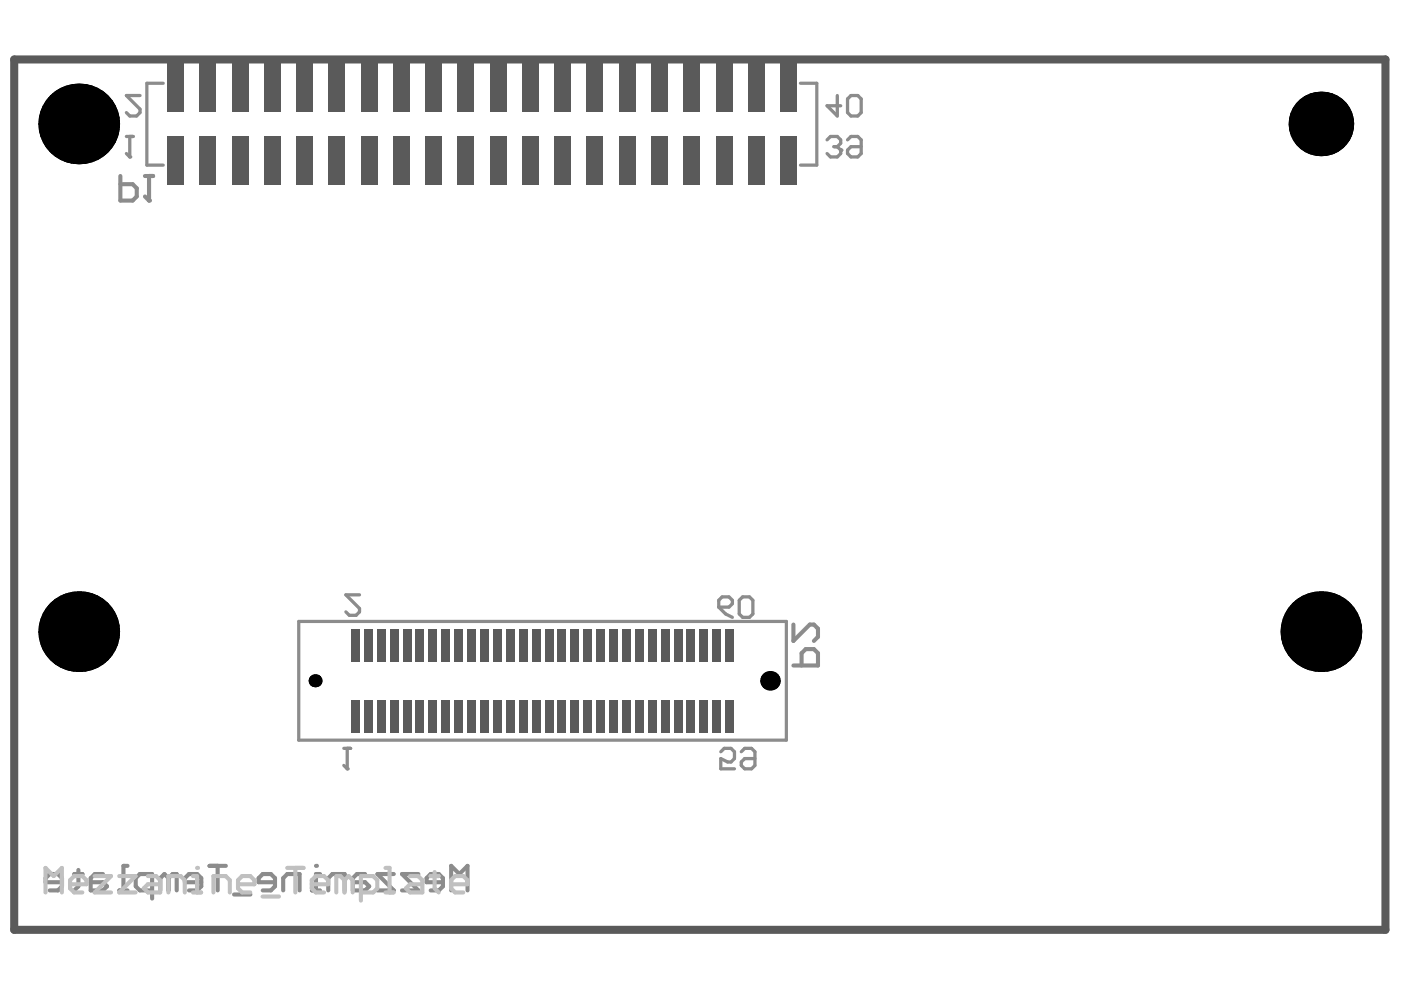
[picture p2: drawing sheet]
<svg xmlns="http://www.w3.org/2000/svg" width="297mm" height="210mm" viewBox="0 0 297 210" stroke-linecap="round" stroke-linejoin="round" font-family="sans-serif">
<path d="M3 12.6h290.7v184.5h-290.7z" fill="none" stroke="#5a5a5a" stroke-width="1.7"/>
<path d="M34.6 17.7h-3.5v17.3h3.5M169.7 17.7h3.5v17.3h-3.5M63.3 131.8h103.4v25.1h-103.4z" fill="none" stroke="#8c8c8c" stroke-width=".68"/>
<path d="M26.8 28.9h1.4M27.5 28.9v4.4M29.7 20.3h-2.9l2.9 2.8v.8l-.7 .7h-1.5l-.7-.7" fill="none" stroke="#8c8c8c" stroke-width=".7"/>
<circle cx="27.5" cy="33.3" r=".35" fill="#8c8c8c"/>
<path d="M26.8 32.6l.7 .7M72.9 158.7h1.4M73.6 158.7v4.3" fill="none" stroke="#8c8c8c" stroke-width=".7"/>
<circle cx="73.6" cy="163" r=".35" fill="#8c8c8c"/>
<path d="M177.5 20.3v4.3l-2.1-2.2h2.8M178.2 31.8v.8l-.7 .7h-1.4l-.7-.7M179.7 21l.7-.7h1.5l.7 .7v2.9l-.7 .7h-1.5l-.7-.7zM76.2 126.1h-2.9l2.9 2.9v.7l-.7 .8h-1.4l-.8-.8M152.4 128.7l1.4 1.5 1.5 .7M152.4 127.3l.7-.7h1.5l.7 .7v.7l-.7 .7h-2.2zM157.5 126.6h1.4l.7 .7v2.9l-.7 .7h-1.4l-.8-.7v-2.9zM152.8 159.4l.7-.7h1.5l.7 .7v1.4l-.7 .8h-.7l-1.5-.8v2.2h2.9M157.2 159.4l.7-.7h1.4l.8 .7v2.9l-.8 .7h-1.4l-.7-.7v-.7l.7-.8h2.2M72.9 162.3l.7 .7" fill="none" stroke="#8c8c8c" stroke-width=".7"/>
<path d="M168.2 132.4v3.5l3.5-3.5h.9l.8 .9v1.7l-.8 .9M168.2 141.1h5.2v-2.6l-.8-.9h-1.8l-.8 .9v2.6" fill="none" stroke="#8c8c8c" stroke-width=".87"/>
<circle cx="178.2" cy="31.8" r=".35" fill="#8c8c8c"/>
<path d="M175.4 29.7l.7-.8h1.4l.7 .8v.7l-.7 .7M176.8 31.1h.7M177.5 31.1l.7 .7M179.7 29.7l.7-.8h1.5l.7 .8v2.9l-.7 .7h-1.5l-.7-.7v-.8l.7-.7h2.2" fill="none" stroke="#8c8c8c" stroke-width=".7"/>
<path d="M25.5 37.3v5.2h2.6l.9-.8v-1.8l-.9-.8h-2.6M30.7 37.3h1.8M31.6 37.3v5.2" fill="none" stroke="#8c8c8c" stroke-width=".87"/>
<circle cx="31.6" cy="42.5" r=".43" fill="#8c8c8c"/>
<path d="M30.7 41.7l.9 .8M66.1 188.8h1.8M67.9 185.3h-.9v3.5M69.6 188.8v-2.6l.9-.9h2.6v3.5M77.4 185.3h-1.7l-.9 .9v2.6h2.6l.9-.9-.9-.8h-2.6M83.5 185.3h-3.5l3.5 3.5h-3.5M88.7 185.3h-3.5l3.5 3.5h-3.5M93.9 187.1h-3.5v-.9l.9-.9h1.7l.9 .9v1.7l-.9 .9h-1.7M95.7 188.8v-5.2l1.7 1.7 1.7-1.7v5.2" fill="none" stroke="#8c8c8c" stroke-width=".87"/>
<circle cx="67" cy="183.6" r=".43" fill="#8c8c8c"/>
<g fill="none" stroke="#8c8c8c" stroke-width=".87">
<path d="M13.1 187.1h-3.4v-.9l.8-.9h1.8l.8 .9v1.7l-.8 .9h-1.8M15.8 185.3h1.7M16.6 184.4v3.5l-.8 .9M21.8 185.3h-1.7l-.9 .9v2.6h2.6l.9-.9-.9-.8h-2.6M25.3 188.8h1.7M27 183.6h-.8v5.2M32.3 188.8h-2.7l-.8-.9v-1.7l.8-.9h2.7v5.2M35.7 186.2l.9-.9h.9v3.5M35.7 186.2v2.6M35.7 186.2l-.8-.9-.9 .9v2.6M42.7 187.1h-3.5v-.9l.9-.9h1.7l.9 .9v1.7l-.9 .9h-1.7M44.4 183.6h3.5"/>
<path d="M46.1 183.6v5.2M49.6 189.7h3.5M58.3 187.1h-3.5v-.9l.9-.9h1.7l.9 .9v1.7l-.9 .9h-1.7M60 188.8v-2.6l.9-.9h2.6v3.5"/>
</g>
<g fill="#000">
<circle cx="16.7" cy="26.3" r="8.6"/>
<circle cx="280.1" cy="26.3" r="6.8"/>
<circle cx="16.7" cy="133.9" r="8.6"/>
<circle cx="280.1" cy="133.9" r="8.6"/>
<circle cx="66.8" cy="144.3" r="1.37"/>
<circle cx="163.3" cy="144.3" r="2.05"/>
</g>
<g fill="#5a5a5a">
<path d="M74.5 148.4h1.7v6.9h-1.7z" fill-rule="evenodd"/>
<path d="M77.2 148.4h1.7v6.9h-1.7z" fill-rule="evenodd"/>
<path d="M77.2 133.4h1.7v6.8h-1.7z" fill-rule="evenodd"/>
<path d="M74.5 133.4h1.7v6.8h-1.7z" fill-rule="evenodd"/>
<path d="M82.7 148.4h1.7v6.9h-1.7z" fill-rule="evenodd"/>
<path d="M82.7 133.4h1.7v6.8h-1.7z" fill-rule="evenodd"/>
<path d="M90.9 148.4h1.7v6.9h-1.7z" fill-rule="evenodd"/>
<path d="M88.2 148.4h1.7v6.9h-1.7z" fill-rule="evenodd"/>
<path d="M90.9 133.4h1.7v6.8h-1.7z" fill-rule="evenodd"/>
<path d="M88.2 133.4h1.7v6.8h-1.7z" fill-rule="evenodd"/>
<path d="M96.4 148.4h1.7v6.9h-1.7z" fill-rule="evenodd"/>
<path d="M96.4 133.4h1.7v6.8h-1.7z" fill-rule="evenodd"/>
<path d="M97.1 13.5h3.4v10.2h-3.4z" fill-rule="evenodd"/>
<path d="M104.6 148.4h1.7v6.9h-1.7z" fill-rule="evenodd"/>
<path d="M101.9 148.4h1.7v6.9h-1.7z" fill-rule="evenodd"/>
<path d="M104.6 133.4h1.7v6.8h-1.7z" fill-rule="evenodd"/>
<path d="M101.9 133.4h1.7v6.8h-1.7z" fill-rule="evenodd"/>
<path d="M103.9 13.5h3.4v10.2h-3.4z" fill-rule="evenodd"/>
<path d="M110.1 148.4h1.7v6.9h-1.7z" fill-rule="evenodd"/>
<path d="M110.1 133.4h1.7v6.8h-1.7z" fill-rule="evenodd"/>
<path d="M110.8 13.5h3.4v10.2h-3.4z" fill-rule="evenodd"/>
<path d="M118.3 148.4h1.7v6.9h-1.7z" fill-rule="evenodd"/>
<path d="M115.5 148.4h1.8v6.9h-1.8z" fill-rule="evenodd"/>
<path d="M118.3 133.4h1.7v6.8h-1.7z" fill-rule="evenodd"/>
<path d="M115.5 133.4h1.8v6.8h-1.8z" fill-rule="evenodd"/>
<path d="M117.6 13.5h3.4v10.2h-3.4z" fill-rule="evenodd"/>
<path d="M126.5 148.4h1.7v6.9h-1.7z" fill-rule="evenodd"/>
<path d="M123.8 148.4h1.7v6.9h-1.7z" fill-rule="evenodd"/>
<path d="M126.5 133.4h1.7v6.8h-1.7z" fill-rule="evenodd"/>
<path d="M123.8 133.4h1.7v6.8h-1.7z" fill-rule="evenodd"/>
<path d="M124.4 13.5h3.5v10.2h-3.5z" fill-rule="evenodd"/>
<path d="M132 148.4h1.7v6.9h-1.7z" fill-rule="evenodd"/>
<path d="M129.2 148.4h1.7v6.9h-1.7z" fill-rule="evenodd"/>
<path d="M132 133.4h1.7v6.8h-1.7z" fill-rule="evenodd"/>
<path d="M129.2 133.4h1.7v6.8h-1.7z" fill-rule="evenodd"/>
<path d="M131.3 13.5h3.4v10.2h-3.4z" fill-rule="evenodd"/>
<path d="M140.2 148.4h1.7v6.9h-1.7z" fill-rule="evenodd"/>
<path d="M137.4 148.4h1.7v6.9h-1.7z" fill-rule="evenodd"/>
<path d="M140.2 133.4h1.7v6.8h-1.7z" fill-rule="evenodd"/>
<path d="M137.4 133.4h1.7v6.8h-1.7z" fill-rule="evenodd"/>
<path d="M138.1 13.5h3.4v10.2h-3.4z" fill-rule="evenodd"/>
<path d="M145.6 148.4h1.8v6.9h-1.8z" fill-rule="evenodd"/>
<path d="M145.6 133.4h1.8v6.8h-1.8z" fill-rule="evenodd"/>
<path d="M145 13.5h3.4v10.2h-3.4z" fill-rule="evenodd"/>
<path d="M153.9 148.4h1.7v6.9h-1.7z" fill-rule="evenodd"/>
<path d="M151.1 148.4h1.7v6.9h-1.7z" fill-rule="evenodd"/>
<path d="M153.9 133.4h1.7v6.8h-1.7z" fill-rule="evenodd"/>
<path d="M151.1 133.4h1.7v6.8h-1.7z" fill-rule="evenodd"/>
<path d="M151.8 13.5h3.4v10.2h-3.4z" fill-rule="evenodd"/>
<path d="M158.6 13.5h3.5v10.2h-3.5z" fill-rule="evenodd"/>
<path d="M165.5 13.5h3.4v10.2h-3.4z" fill-rule="evenodd"/>
<path d="M97.1 28.8h3.4v10.3h-3.4z" fill-rule="evenodd"/>
<path d="M103.9 28.8h3.4v10.3h-3.4z" fill-rule="evenodd"/>
<path d="M110.8 28.8h3.4v10.3h-3.4z" fill-rule="evenodd"/>
<path d="M117.6 28.8h3.4v10.3h-3.4z" fill-rule="evenodd"/>
<path d="M124.4 28.8h3.5v10.3h-3.5z" fill-rule="evenodd"/>
<path d="M131.3 28.8h3.4v10.3h-3.4z" fill-rule="evenodd"/>
<path d="M138.1 28.8h3.4v10.3h-3.4z" fill-rule="evenodd"/>
<path d="M145 28.8h3.4v10.3h-3.4z" fill-rule="evenodd"/>
<path d="M151.8 28.8h3.4v10.3h-3.4z" fill-rule="evenodd"/>
<path d="M158.6 28.8h3.5v10.3h-3.5z" fill-rule="evenodd"/>
<path d="M165.5 28.8h3.4v10.3h-3.4z" fill-rule="evenodd"/>
<path d="M49.2 13.5h3.4v10.2h-3.4z" fill-rule="evenodd"/>
<path d="M42.3 13.5h3.5v10.2h-3.5z" fill-rule="evenodd"/>
<path d="M35.5 13.5h3.4v10.2h-3.4z" fill-rule="evenodd"/>
<path d="M80 148.4h1.7v6.9h-1.7z" fill-rule="evenodd"/>
<path d="M80 133.4h1.7v6.8h-1.7z" fill-rule="evenodd"/>
<path d="M76.6 13.5h3.4v10.2h-3.4z" fill-rule="evenodd"/>
<path d="M69.7 13.5h3.4v10.2h-3.4z" fill-rule="evenodd"/>
<path d="M62.9 13.5h3.4v10.2h-3.4z" fill-rule="evenodd"/>
<path d="M107.3 148.4h1.7v6.9h-1.7z" fill-rule="evenodd"/>
<path d="M99.1 148.4h1.7v6.9h-1.7z" fill-rule="evenodd"/>
<path d="M93.7 148.4h1.7v6.9h-1.7z" fill-rule="evenodd"/>
<path d="M85.4 148.4h1.8v6.9h-1.8z" fill-rule="evenodd"/>
<path d="M107.3 133.4h1.7v6.8h-1.7z" fill-rule="evenodd"/>
<path d="M99.1 133.4h1.7v6.8h-1.7z" fill-rule="evenodd"/>
<path d="M93.7 133.4h1.7v6.8h-1.7z" fill-rule="evenodd"/>
<path d="M85.4 133.4h1.8v6.8h-1.8z" fill-rule="evenodd"/>
<path d="M90.2 13.5h3.5v10.2h-3.5z" fill-rule="evenodd"/>
<path d="M134.7 148.4h1.7v6.9h-1.7z" fill-rule="evenodd"/>
<path d="M121 148.4h1.7v6.9h-1.7z" fill-rule="evenodd"/>
<path d="M112.8 148.4h1.7v6.9h-1.7z" fill-rule="evenodd"/>
<path d="M134.7 133.4h1.7v6.8h-1.7z" fill-rule="evenodd"/>
<path d="M121 133.4h1.7v6.8h-1.7z" fill-rule="evenodd"/>
<path d="M112.8 133.4h1.7v6.8h-1.7z" fill-rule="evenodd"/>
<path d="M148.4 148.4h1.7v6.9h-1.7z" fill-rule="evenodd"/>
<path d="M142.9 148.4h1.7v6.9h-1.7z" fill-rule="evenodd"/>
<path d="M148.4 133.4h1.7v6.8h-1.7z" fill-rule="evenodd"/>
<path d="M142.9 133.4h1.7v6.8h-1.7z" fill-rule="evenodd"/>
<path d="M49.2 28.8h3.4v10.3h-3.4z" fill-rule="evenodd"/>
<path d="M42.3 28.8h3.5v10.3h-3.5z" fill-rule="evenodd"/>
<path d="M35.5 28.8h3.4v10.3h-3.4z" fill-rule="evenodd"/>
<path d="M76.6 28.8h3.4v10.3h-3.4z" fill-rule="evenodd"/>
<path d="M69.7 28.8h3.4v10.3h-3.4z" fill-rule="evenodd"/>
<path d="M62.9 28.8h3.4v10.3h-3.4z" fill-rule="evenodd"/>
<path d="M90.2 28.8h3.5v10.3h-3.5z" fill-rule="evenodd"/>
<path d="M83.4 13.5h3.4v10.2h-3.4z" fill-rule="evenodd"/>
<path d="M56 13.5h3.5v10.2h-3.5z" fill-rule="evenodd"/>
<path d="M83.4 28.8h3.4v10.3h-3.4z" fill-rule="evenodd"/>
<path d="M56 28.8h3.5v10.3h-3.5z" fill-rule="evenodd"/>
</g>
<g fill="#000">
<circle cx="16.7" cy="26.3" r="8.6"/>
<circle cx="280.1" cy="26.3" r="6.8"/>
<circle cx="16.7" cy="133.9" r="8.6"/>
<circle cx="280.1" cy="133.9" r="8.6"/>
<circle cx="66.8" cy="144.3" r="1.37"/>
<circle cx="163.3" cy="144.3" r="2.05"/>
</g>
<path d="M9.6 189.2v-5.2l1.8 1.7 1.7-1.7v5.2M14.9 187.5h3.4v-.9l-.8-.9h-1.8l-.8 .9v1.8l.8 .8h1.8M20.1 185.7h3.4l-3.4 3.5h3.4M25.3 185.7h3.4l-3.4 3.5h3.4M31.4 185.7h1.7l.9 .9v2.6h-2.6l-.9-.8 .9-.9h2.6M35.7 189.2v-3.5h2.6l.9 .9v2.6M40.9 189.2h1.7M40.9 185.7h.9v3.5" fill="none" stroke="#c0c0c0" stroke-width=".87"/>
<circle cx="41.8" cy="184" r=".43" fill="#c0c0c0"/>
<g fill="none" stroke="#c0c0c0" stroke-width=".87">
<path d="M45.3 189.2v-3.5h2.6l.8 .9v2.6M50.5 187.5h3.4v-.9l-.8-.9h-1.8l-.8 .9v1.8l.8 .8h1.8M55.7 190.1h3.4M60.9 184h3.5M62.6 184v5.2M66.1 187.5h3.5v-.9l-.9-.9h-1.7l-.9 .9v1.8l.9 .8h1.7M73 186.6l-.8-.9h-.9v3.5M73 186.6v2.6M73 186.6l.9-.9 .9 .9v2.6M76.5 189.2h2.6l.9-.8v-1.8l-.9-.9h-2.6v5.3M81.7 189.2h1.8M81.7 184h.9v5.2"/>
<path d="M86.9 185.7h1.8l.8 .9v2.6h-2.6l-.8-.8 .8-.9h2.6M91.3 185.7h1.7M92.1 184.9v3.5l.9 .8M95.6 187.5h3.5v-.9l-.9-.9h-1.7l-.9 .9v1.8l.9 .8h1.7"/>
</g>
</svg>
